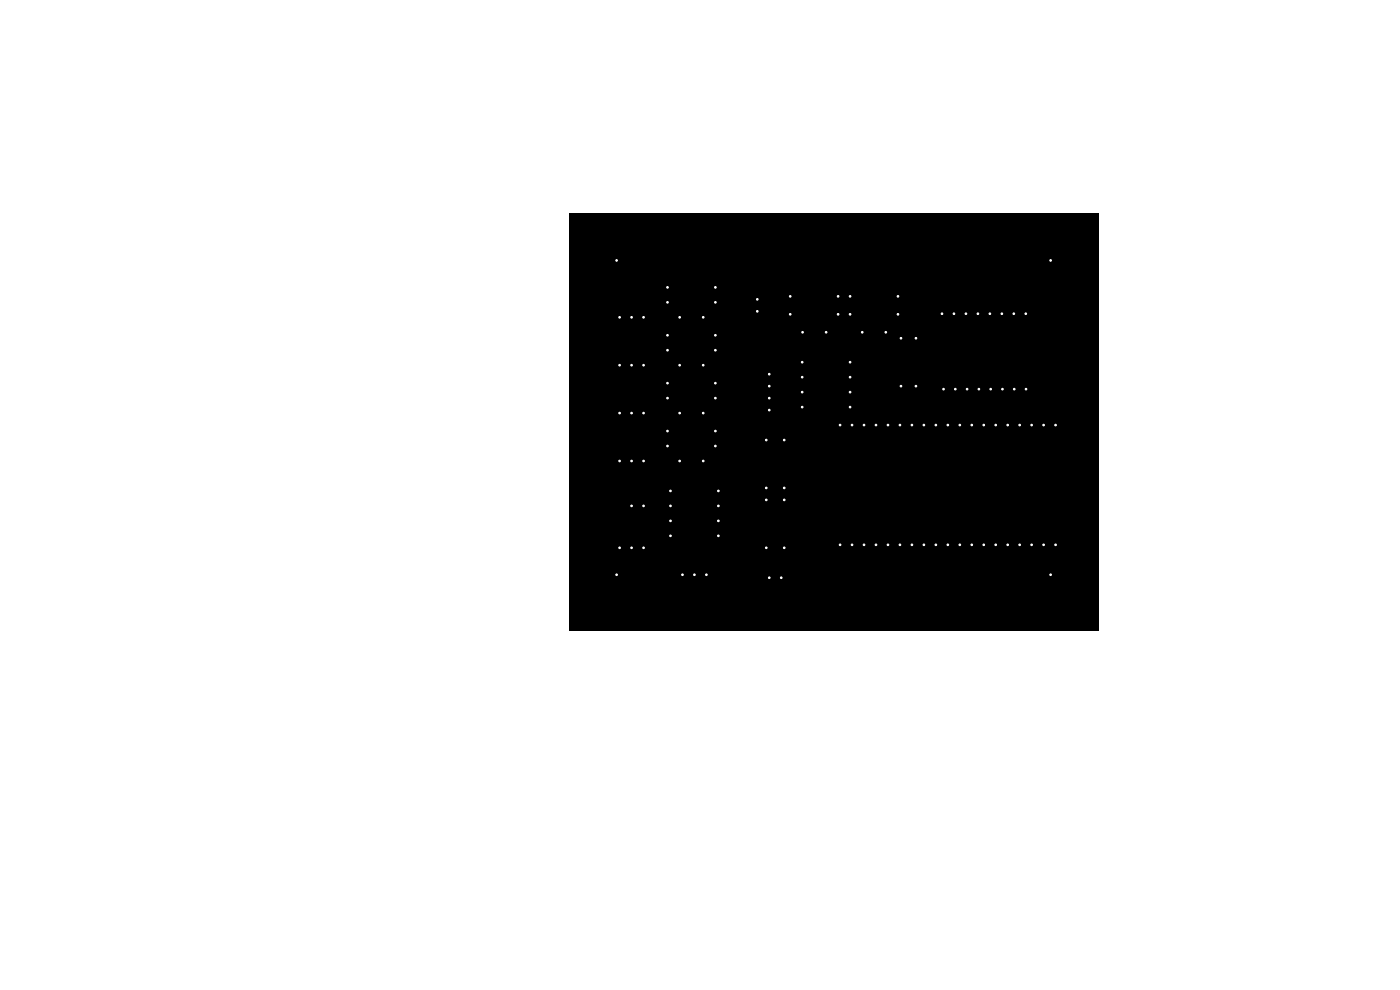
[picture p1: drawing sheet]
<svg xmlns="http://www.w3.org/2000/svg" width="297mm" height="210mm" viewBox="0 0 297 210" stroke-linecap="round" stroke-linejoin="round" font-family="sans-serif">
<path d="M120.7 45.2h112.3v88.6h-112.3z" fill="#000"/>
<g fill="#fff" stroke="#fff" stroke-width=".21">
<circle cx="166.4" cy="93.3" r=".17"/>
<circle cx="166.4" cy="103.5" r=".17"/>
<circle cx="141.6" cy="64.1" r=".17"/>
<circle cx="151.8" cy="64.1" r=".17"/>
<circle cx="141.6" cy="81.3" r=".17"/>
<circle cx="151.8" cy="81.3" r=".17"/>
<circle cx="142.2" cy="104.1" r=".17"/>
<circle cx="152.4" cy="104.1" r=".17"/>
<circle cx="134" cy="107.3" r=".17"/>
<circle cx="136.5" cy="107.3" r=".17"/>
<circle cx="170.3" cy="70.5" r=".17"/>
<circle cx="175.3" cy="70.5" r=".17"/>
<circle cx="152.4" cy="107.3" r=".17"/>
<circle cx="142.2" cy="107.3" r=".17"/>
<circle cx="178.2" cy="115.6" r=".17"/>
<circle cx="180.8" cy="115.6" r=".17"/>
<circle cx="183.3" cy="115.6" r=".17"/>
<circle cx="185.8" cy="115.6" r=".17"/>
<circle cx="188.4" cy="115.6" r=".17"/>
<circle cx="190.9" cy="115.6" r=".17"/>
<circle cx="193.5" cy="115.6" r=".17"/>
<circle cx="196" cy="115.6" r=".17"/>
<circle cx="198.5" cy="115.6" r=".17"/>
<circle cx="201.1" cy="115.6" r=".17"/>
<circle cx="203.6" cy="115.6" r=".17"/>
<circle cx="206.2" cy="115.6" r=".17"/>
<circle cx="208.7" cy="115.6" r=".17"/>
<circle cx="211.2" cy="115.6" r=".17"/>
<circle cx="213.8" cy="115.6" r=".17"/>
<circle cx="216.3" cy="115.6" r=".17"/>
<circle cx="218.9" cy="115.6" r=".17"/>
<circle cx="221.4" cy="115.6" r=".17"/>
<circle cx="223.9" cy="115.6" r=".17"/>
<circle cx="223.9" cy="90.2" r=".17"/>
<circle cx="221.4" cy="90.2" r=".17"/>
<circle cx="218.9" cy="90.2" r=".17"/>
<circle cx="216.3" cy="90.2" r=".17"/>
<circle cx="213.8" cy="90.2" r=".17"/>
<circle cx="211.2" cy="90.2" r=".17"/>
<circle cx="208.7" cy="90.2" r=".17"/>
<circle cx="206.2" cy="90.2" r=".17"/>
<circle cx="203.6" cy="90.2" r=".17"/>
<circle cx="201.1" cy="90.2" r=".17"/>
<circle cx="198.5" cy="90.2" r=".17"/>
<circle cx="196" cy="90.2" r=".17"/>
<circle cx="193.5" cy="90.2" r=".17"/>
<circle cx="190.9" cy="90.2" r=".17"/>
<circle cx="188.4" cy="90.2" r=".17"/>
<circle cx="185.8" cy="90.2" r=".17"/>
<circle cx="183.3" cy="90.2" r=".17"/>
<circle cx="180.8" cy="90.2" r=".17"/>
<circle cx="178.2" cy="90.2" r=".17"/>
<circle cx="141.6" cy="94.6" r=".17"/>
<circle cx="151.8" cy="94.6" r=".17"/>
<circle cx="191.1" cy="71.8" r=".17"/>
<circle cx="191.1" cy="81.9" r=".17"/>
<circle cx="142.2" cy="113.7" r=".17"/>
<circle cx="152.4" cy="113.7" r=".17"/>
<circle cx="144.2" cy="97.8" r=".17"/>
<circle cx="149.2" cy="97.8" r=".17"/>
<circle cx="163.2" cy="122.6" r=".17"/>
<circle cx="165.7" cy="122.6" r=".17"/>
<circle cx="166.4" cy="106" r=".17"/>
<circle cx="166.4" cy="116.2" r=".17"/>
<circle cx="182.9" cy="70.5" r=".17"/>
<circle cx="187.9" cy="70.5" r=".17"/>
<circle cx="136.5" cy="87.6" r=".17"/>
<circle cx="134" cy="87.6" r=".17"/>
<circle cx="131.4" cy="87.6" r=".17"/>
<circle cx="144.2" cy="67.3" r=".17"/>
<circle cx="149.2" cy="67.3" r=".17"/>
<circle cx="170.2" cy="76.8" r=".17"/>
<circle cx="180.3" cy="76.8" r=".17"/>
<circle cx="136.5" cy="97.8" r=".17"/>
<circle cx="134" cy="97.8" r=".17"/>
<circle cx="131.4" cy="97.8" r=".17"/>
<circle cx="162.6" cy="93.3" r=".17"/>
<circle cx="162.6" cy="103.5" r=".17"/>
<circle cx="163.2" cy="79.4" r=".17"/>
<circle cx="163.2" cy="81.9" r=".17"/>
<circle cx="163.2" cy="84.5" r=".17"/>
<circle cx="163.2" cy="87" r=".17"/>
<circle cx="141.6" cy="84.5" r=".17"/>
<circle cx="151.8" cy="84.5" r=".17"/>
<circle cx="170.2" cy="86.4" r=".17"/>
<circle cx="180.3" cy="86.4" r=".17"/>
<circle cx="222.9" cy="121.9" r=".17"/>
<circle cx="167.6" cy="62.9" r=".17"/>
<circle cx="177.8" cy="62.9" r=".17"/>
<circle cx="136.5" cy="67.3" r=".17"/>
<circle cx="134" cy="67.3" r=".17"/>
<circle cx="131.4" cy="67.3" r=".17"/>
<circle cx="170.2" cy="80" r=".17"/>
<circle cx="180.3" cy="80" r=".17"/>
<circle cx="194.3" cy="71.8" r=".17"/>
<circle cx="194.3" cy="81.9" r=".17"/>
<circle cx="180.3" cy="66.7" r=".17"/>
<circle cx="190.5" cy="66.7" r=".17"/>
<circle cx="131.4" cy="116.2" r=".17"/>
<circle cx="134" cy="116.2" r=".17"/>
<circle cx="136.5" cy="116.2" r=".17"/>
<circle cx="160.7" cy="63.5" r=".17"/>
<circle cx="160.7" cy="66" r=".17"/>
<circle cx="141.6" cy="71.1" r=".17"/>
<circle cx="151.8" cy="71.1" r=".17"/>
<circle cx="144.8" cy="121.9" r=".17"/>
<circle cx="147.3" cy="121.9" r=".17"/>
<circle cx="149.9" cy="121.9" r=".17"/>
<circle cx="130.8" cy="55.2" r=".17"/>
<circle cx="136.5" cy="77.5" r=".17"/>
<circle cx="134" cy="77.5" r=".17"/>
<circle cx="131.4" cy="77.5" r=".17"/>
<circle cx="167.6" cy="66.7" r=".17"/>
<circle cx="177.8" cy="66.7" r=".17"/>
<circle cx="162.6" cy="106" r=".17"/>
<circle cx="162.6" cy="116.2" r=".17"/>
<circle cx="144.2" cy="87.6" r=".17"/>
<circle cx="149.2" cy="87.6" r=".17"/>
<circle cx="141.6" cy="74.3" r=".17"/>
<circle cx="151.8" cy="74.3" r=".17"/>
<circle cx="141.6" cy="91.4" r=".17"/>
<circle cx="151.8" cy="91.4" r=".17"/>
<circle cx="142.2" cy="110.5" r=".17"/>
<circle cx="152.4" cy="110.5" r=".17"/>
<circle cx="180.3" cy="62.9" r=".17"/>
<circle cx="190.5" cy="62.9" r=".17"/>
<circle cx="130.8" cy="121.9" r=".17"/>
<circle cx="222.9" cy="55.2" r=".17"/>
<circle cx="180.3" cy="83.2" r=".17"/>
<circle cx="170.2" cy="83.2" r=".17"/>
<circle cx="141.6" cy="61" r=".17"/>
<circle cx="151.8" cy="61" r=".17"/>
<circle cx="144.2" cy="77.5" r=".17"/>
<circle cx="149.2" cy="77.5" r=".17"/>
<circle cx="217.6" cy="66.6" r=".17"/>
<circle cx="215.1" cy="66.6" r=".17"/>
<circle cx="212.5" cy="66.6" r=".17"/>
<circle cx="210" cy="66.6" r=".17"/>
<circle cx="207.5" cy="66.6" r=".17"/>
<circle cx="204.9" cy="66.6" r=".17"/>
<circle cx="202.4" cy="66.6" r=".17"/>
<circle cx="199.8" cy="66.6" r=".17"/>
<circle cx="200.2" cy="82.5" r=".17"/>
<circle cx="202.7" cy="82.5" r=".17"/>
<circle cx="205.2" cy="82.5" r=".17"/>
<circle cx="207.7" cy="82.5" r=".17"/>
<circle cx="210.2" cy="82.5" r=".17"/>
<circle cx="212.7" cy="82.5" r=".17"/>
<circle cx="215.2" cy="82.5" r=".17"/>
<circle cx="217.7" cy="82.5" r=".17"/>
</g>
</svg>
